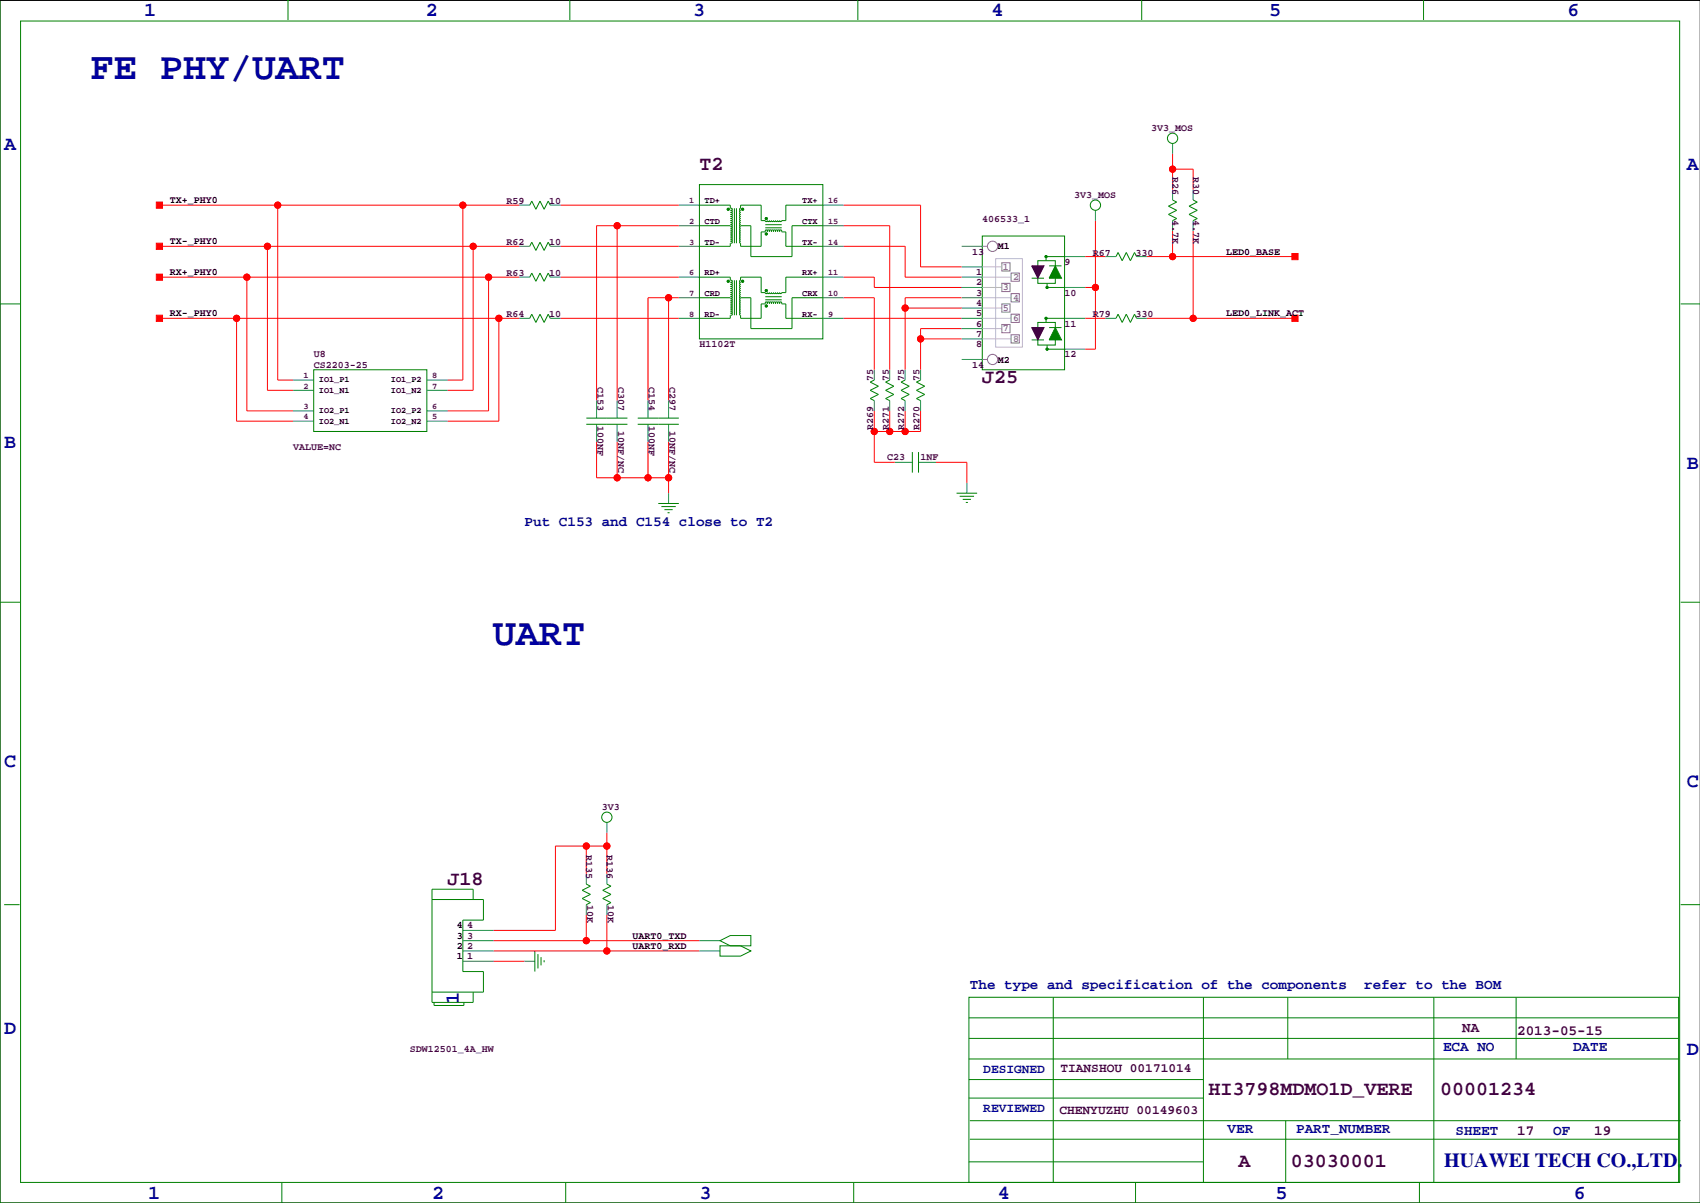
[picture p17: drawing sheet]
<svg xmlns="http://www.w3.org/2000/svg" width="420mm" height="297mm" viewBox="0 0 420 297" stroke-linecap="round" stroke-linejoin="round" font-family="sans-serif">
<defs><g id="words">
<g font-size="9.5" fill="#0000a0">
<text x="22.4" y="19.5">FE PHY/UART</text>
<text x="121.7" y="159.2">UART</text>
</g>
<g font-size="4.9" fill="#0000a0">
<text x="35.6" y="3.9">1</text>
<text x="105.2" y="3.9">2</text>
<text x="171.2" y="3.9">3</text>
<text x="244.9" y="3.9">4</text>
<text x="313.4" y="3.9">5</text>
<text x="387.1" y="3.9">6</text>
<text x="1" y="36.9">A</text>
<text x="416.6" y="42">A</text>
<text x="1" y="110.6">B</text>
<text x="416.6" y="115.7">B</text>
<text x="1" y="189.3">C</text>
<text x="416.6" y="194.4">C</text>
<text x="113.3" y="247.9" transform="rotate(-90 113.3 247.9)">1</text>
<text x="1" y="255.4">D</text>
<text x="416.6" y="260.5">D</text>
<text x="356.6" y="288">HUAWEI TECH CO.,LTD.</text>
<text x="36.6" y="296">1</text>
<text x="106.7" y="296">2</text>
<text x="172.7" y="296">3</text>
<text x="246.4" y="296">4</text>
<text x="315" y="296">5</text>
<text x="388.6" y="296">6</text>
</g>
<g font-size="4.9" fill="#400040">
<text x="172.7" y="42">T2</text>
<text x="242.6" y="94.5">J25</text>
<text x="110.5" y="218.6">J18</text>
<text x="298.5" y="270.5">HI3798MDMO1D_VERE</text>
<text x="355.6" y="270.5">00001234</text>
<text x="305.9" y="288.3">A</text>
<text x="318.8" y="288.3">03030001</text>
</g>
<g font-size="3.5" fill="#0000a0">
<text x="129.5" y="129.9">Put C153 and C154 close to T2</text>
<text x="239.5" y="244.2">The type and specification of the components</text>
<text x="336.9" y="244.2">refer to the BOM</text>
<text x="356.4" y="259.4">ECA NO</text>
<text x="388.5" y="259.4">DATE</text>
<text x="303.1" y="279.7">VER</text>
<text x="320.1" y="279.7">PART_NUMBER</text>
<text x="359.4" y="280.3">SHEET</text>
<text x="383.5" y="280.3">OF</text>
</g>
<g font-size="3.5" fill="#400040">
<text x="361.1" y="254.9">NA</text>
<text x="374.6" y="255.7">2013-05-15</text>
<text x="374.6" y="280.3">17</text>
<text x="393.7" y="280.3">19</text>
</g>
<g font-size="3.2" fill="#0000a0">
<text x="242.8" y="264.9">DESIGNED</text>
<text x="242.8" y="274.5">REVIEWED</text>
</g>
<g font-size="3.2" fill="#400040">
<text x="261.9" y="264.7">TIANSHOU 00171014</text>
<text x="261.6" y="275.1">CHENYUZHU 00149603</text>
</g>
<g font-size="2.5" fill="#400040">
<text x="284.3" y="32.4">3V3_MOS</text>
<text x="289.5" y="43.7" transform="rotate(90 289.5 43.7)">R26</text>
<text x="294.6" y="43.7" transform="rotate(90 294.6 43.7)">R30</text>
<text x="125.1" y="50.4">R59</text>
<text x="135.6" y="50.4">10</text>
<text x="265.2" y="48.9">3V3_MOS</text>
<text x="242.6" y="54.8">406533_1</text>
<text x="289.5" y="54.2" transform="rotate(90 289.5 54.2)">4.7K</text>
<text x="294.6" y="54.2" transform="rotate(90 294.6 54.2)">4.7K</text>
<text x="125.1" y="60.6">R62</text>
<text x="135.6" y="60.6">10</text>
<text x="240" y="62.9">13</text>
<text x="262.9" y="65.4">9</text>
<text x="269.9" y="63.1">R67</text>
<text x="280.4" y="63.1">330</text>
<text x="125.1" y="68.2">R63</text>
<text x="135.6" y="68.2">10</text>
<text x="241.1" y="67.9">1</text>
<text x="241.1" y="70.5">2</text>
<text x="241.1" y="73">3</text>
<text x="241.1" y="75.6">4</text>
<text x="262.9" y="73">10</text>
<text x="125.1" y="78.3">R64</text>
<text x="135.6" y="78.3">10</text>
<text x="241.1" y="78.1">5</text>
<text x="241.1" y="80.6">6</text>
<text x="241.1" y="83.2">7</text>
<text x="262.9" y="80.6">11</text>
<text x="269.9" y="78.3">R79</text>
<text x="280.4" y="78.3">330</text>
<text x="77.5" y="88.3">U8</text>
<text x="172.7" y="85.7">H1102T</text>
<text x="241.1" y="85.7">8</text>
<text x="262.9" y="88.3">12</text>
<text x="77.5" y="90.8">CS2203-25</text>
<text x="147.5" y="95.5" transform="rotate(90 147.5 95.5)">C153</text>
<text x="152.6" y="95.5" transform="rotate(90 152.6 95.5)">C307</text>
<text x="160.2" y="95.5" transform="rotate(90 160.2 95.5)">C154</text>
<text x="165.3" y="95.5" transform="rotate(90 165.3 95.5)">C297</text>
<text x="215.6" y="94.1" transform="rotate(-90 215.6 94.1)">75</text>
<text x="219.5" y="94.1" transform="rotate(-90 219.5 94.1)">75</text>
<text x="223.3" y="94.1" transform="rotate(-90 223.3 94.1)">75</text>
<text x="227.1" y="94.1" transform="rotate(-90 227.1 94.1)">75</text>
<text x="240" y="90.8">14</text>
<text x="147.5" y="105.3" transform="rotate(90 147.5 105.3)">100NF</text>
<text x="152.6" y="106.5" transform="rotate(90 152.6 106.5)">10NF/NC</text>
<text x="160.2" y="105.3" transform="rotate(90 160.2 105.3)">100NF</text>
<text x="165.3" y="106.5" transform="rotate(90 165.3 106.5)">10NF/NC</text>
<text x="215.6" y="106.1" transform="rotate(-90 215.6 106.1)">R269</text>
<text x="219.5" y="106.1" transform="rotate(-90 219.5 106.1)">R271</text>
<text x="223.3" y="106.1" transform="rotate(-90 223.3 106.1)">R272</text>
<text x="227.1" y="106.1" transform="rotate(-90 227.1 106.1)">R270</text>
<text x="72.4" y="111.1">VALUE=NC</text>
<text x="219.1" y="113.7">C23</text>
<text x="227.3" y="113.7">1NF</text>
<text x="148.6" y="200">3V3</text>
<text x="144.8" y="211.1" transform="rotate(90 144.8 211.1)">R135</text>
<text x="149.8" y="211.1" transform="rotate(90 149.8 211.1)">R136</text>
<text x="145" y="223.4" transform="rotate(90 145 223.4)">10K</text>
<text x="150.1" y="223.4" transform="rotate(90 150.1 223.4)">10K</text>
<text x="115.4" y="231.8">3</text>
<text x="115.4" y="229.2">4</text>
<text x="115.4" y="236.8">1</text>
<text x="115.4" y="234.3">2</text>
<text x="101.2" y="259.7">SDW12501_4A_HW</text>
</g>
<g font-size="2.5">
<text x="41.9" y="50.2">TX+_PHY0</text>
<text x="41.9" y="60.3">TX-_PHY0</text>
<text x="246.4" y="61.5">M1</text>
<text x="302.8" y="62.9">LED0_BASE</text>
<text x="41.9" y="67.9">RX+_PHY0</text>
<text x="41.9" y="78.1">RX-_PHY0</text>
<text x="302.8" y="78.1">LED0_LINK_ACT</text>
<text x="246.4" y="89.5">M2</text>
<text x="112.8" y="231.8">3</text>
<text x="112.8" y="229.2">4</text>
<text x="156.2" y="231.8">UART0_TXD</text>
<text x="112.8" y="236.8">1</text>
<text x="112.8" y="234.3">2</text>
<text x="156.2" y="234.3">UART0_RXD</text>
</g>
<g font-size="2.5" fill="#808080">
<text x="247.6" y="66.6">1</text>
<text x="247.6" y="71.7">3</text>
<text x="250.2" y="69.1">2</text>
<text x="247.6" y="76.8">5</text>
<text x="250.2" y="74.2">4</text>
<text x="247.6" y="81.8">7</text>
<text x="250.2" y="79.3">6</text>
<text x="250.2" y="84.4">8</text>
</g>
<g font-size="2.1" fill="#400040">
<text x="170.2" y="50.2">1</text>
<text x="204.5" y="50.2">16</text>
<text x="170.2" y="55.3">2</text>
<text x="204.5" y="55.3">15</text>
<text x="170.2" y="60.4">3</text>
<text x="204.5" y="60.4">14</text>
<text x="170.2" y="68">6</text>
<text x="204.5" y="68">11</text>
<text x="170.2" y="73.1">7</text>
<text x="204.5" y="73.1">10</text>
<text x="170.2" y="78.2">8</text>
<text x="204.5" y="78.2">9</text>
<text x="74.9" y="93.4">1</text>
<text x="74.9" y="95.9">2</text>
<text x="106.7" y="95.9">7</text>
<text x="106.7" y="93.4">8</text>
<text x="74.9" y="101">3</text>
<text x="106.7" y="101">6</text>
<text x="74.9" y="103.6">4</text>
<text x="106.7" y="103.6">5</text>
</g>
<g font-size="2.1">
<text x="174" y="50.2">TD+</text>
<text x="198.1" y="50.2">TX+</text>
<text x="174" y="55.3">CTD</text>
<text x="198.1" y="55.3">CTX</text>
<text x="174" y="60.4">TD-</text>
<text x="198.1" y="60.4">TX-</text>
<text x="174" y="68">RD+</text>
<text x="198.1" y="68">RX+</text>
<text x="174" y="73.1">CRD</text>
<text x="198.1" y="73.1">CRX</text>
<text x="174" y="78.2">RD-</text>
<text x="198.1" y="78.2">RX-</text>
<text x="78.7" y="94.4">IO1_P1</text>
<text x="96.5" y="94.4">IO1_P2</text>
<text x="78.7" y="97">IO1_N1</text>
<text x="96.5" y="97">IO1_N2</text>
<text x="78.7" y="102.1">IO2_P1</text>
<text x="78.7" y="104.6">IO2_N1</text>
<text x="96.5" y="104.6">IO2_N2</text>
<text x="96.5" y="102.1">IO2_P2</text>
</g>
</g></defs>
<path d="M419.9 .1h-419.9v296.9h419.9" fill="none" stroke="#000" stroke-width=".25"/>
<g fill="none" stroke="#f00" stroke-width=".25">
<path d="M289.6 38v8.8M39.4 50.7h88.9M68.6 50.7v43.1h3.8M114.3 50.7v43.1h-3.8M138.4 50.7h29.2M152.4 55.7v43.2M167.6 55.7h-20.3v43.2M208.3 50.7h19v15.2h10.2M208.3 55.7h11.4v35.6M270.5 54.5v31.7h-2.5M289.6 57v6.4M289.6 41.8h5v5"/>
<path d="M294.6 57v21.6M39.4 60.8h88.9M39.4 68.4h88.9M39.4 78.6h88.9M58.4 78.6v25.4h14M61 68.4v33.1h11.4M66 60.8v35.6h6.4M116.8 60.8v35.6h-6.3M120.6 68.4v33.1h-10.1M123.2 78.6v25.4h-12.7M138.4 60.8h29.2M138.4 68.4h29.2"/>
<path d="M138.4 78.6h29.2M165.1 73.5v25.4M167.6 73.5h-7.6v25.4M208.3 60.8h15.2v7.6h14M208.3 68.4h7.6v2.6h21.6M208.3 78.6h29.2M208.3 73.5h7.6v17.8M223.5 76.1h14M237.5 73.5h-14v17.8M268 78.6h5M268 63.4h5M268 71h2.5"/>
<path d="M283.2 78.6h36.6M283.2 63.4h36.6M227.3 83.7h10.2M237.5 81.1h-10.2v10.2M147.3 109.1v8.9h17.8M152.4 109.1v8.9M160 109.1v8.9M165.1 109.1v12.7M215.9 101.5v12.7h5.1M219.7 101.5v5M223.5 101.5v5M227.3 101.5v5h-11.4"/>
<path d="M231.1 114.2h7.7v5M144.8 208.9v6.9M149.9 205.6v10.2M149.9 208.9h-12.7v20.8h-15.3M121.9 237.3h7.6M121.9 232.3h50.8M121.9 234.8h50.8M144.8 225.9v6.4M149.9 225.9v8.9"/>
<circle cx="68.6" cy="50.7" r=".76"/>
<circle cx="114.3" cy="50.7" r=".76"/>
<circle cx="152.4" cy="55.7" r=".76"/>
<circle cx="289.6" cy="41.8" r=".76"/>
<circle cx="58.4" cy="78.6" r=".76"/>
<circle cx="61" cy="68.4" r=".76"/>
<circle cx="66" cy="60.8" r=".76"/>
<circle cx="116.8" cy="60.8" r=".76"/>
<circle cx="120.7" cy="68.4" r=".76"/>
<circle cx="123.2" cy="78.6" r=".76"/>
<circle cx="165.1" cy="73.5" r=".76"/>
<circle cx="223.5" cy="76.1" r=".76"/>
<circle cx="270.5" cy="71" r=".76"/>
<circle cx="289.6" cy="63.4" r=".76"/>
<circle cx="294.6" cy="78.6" r=".76"/>
<circle cx="227.3" cy="83.7" r=".76"/>
<circle cx="152.4" cy="118" r=".76"/>
<circle cx="160" cy="118" r=".76"/>
<circle cx="165.1" cy="118" r=".76"/>
<circle cx="215.9" cy="106.5" r=".76"/>
<circle cx="219.7" cy="106.5" r=".76"/>
<circle cx="223.5" cy="106.5" r=".76"/>
<circle cx="144.8" cy="208.9" r=".76"/>
<circle cx="149.9" cy="208.9" r=".76"/>
<circle cx="144.8" cy="232.3" r=".76"/>
<circle cx="149.9" cy="234.8" r=".76"/>
</g>
<g fill="#f00" stroke="#f00" stroke-width=".25">
<path d="M38.6 49.9h1.5v1.5h-1.5z" fill-rule="evenodd"/>
<path d="M38.6 60.1h1.5v1.5h-1.5z" fill-rule="evenodd"/>
<path d="M38.6 67.7h1.5v1.5h-1.5z" fill-rule="evenodd"/>
<path d="M38.6 77.8h1.5v1.6h-1.5z" fill-rule="evenodd"/>
<path d="M319 77.8h1.5v1.6h-1.5z" fill-rule="evenodd"/>
<path d="M319 62.6h1.5v1.5h-1.5z" fill-rule="evenodd"/>
<circle cx="114.3" cy="50.7" r=".76"/>
<circle cx="68.6" cy="50.7" r=".76"/>
<circle cx="116.8" cy="60.8" r=".76"/>
<circle cx="66" cy="60.8" r=".76"/>
<circle cx="120.7" cy="68.4" r=".76"/>
<circle cx="61" cy="68.4" r=".76"/>
<circle cx="123.2" cy="78.6" r=".76"/>
<circle cx="58.4" cy="78.6" r=".76"/>
<circle cx="289.6" cy="41.8" r=".76"/>
<circle cx="294.6" cy="78.6" r=".76"/>
<circle cx="289.6" cy="63.4" r=".76"/>
<circle cx="165.1" cy="73.5" r=".76"/>
<circle cx="165.1" cy="118" r=".76"/>
<circle cx="152.4" cy="118" r=".76"/>
<circle cx="160" cy="118" r=".76"/>
<circle cx="227.3" cy="83.7" r=".76"/>
<circle cx="223.5" cy="106.5" r=".76"/>
<circle cx="219.7" cy="106.5" r=".76"/>
<circle cx="215.9" cy="106.5" r=".76"/>
<circle cx="223.5" cy="76.1" r=".76"/>
<circle cx="152.4" cy="55.7" r=".76"/>
<circle cx="270.5" cy="71" r=".76"/>
<circle cx="144.8" cy="232.3" r=".76"/>
<circle cx="149.9" cy="234.8" r=".76"/>
<circle cx="149.9" cy="208.9" r=".76"/>
<circle cx="144.8" cy="208.9" r=".76"/>
</g>
<g fill="none" stroke="#008080" stroke-width=".25">
<path d="M289.6 35.4v2.6M128.3 50.7h2.5M135.9 50.7h2.5M167.6 55.7h5.1M167.6 50.7h5.1M203.2 55.7h5.1M203.2 50.7h5.1M270.5 51.9v2.6M289.6 46.8v2.6M289.6 54.5v2.5M294.6 46.8v2.6M294.6 54.5v2.5"/>
<path d="M128.3 78.6h2.5M128.3 68.4h2.5M128.3 60.8h2.5M135.9 78.6h2.5M135.9 68.4h2.5M135.9 60.8h2.5M167.6 78.6h5.1M167.6 68.4h5.1M167.6 73.5h5.1M167.6 60.8h5.1M203.2 78.6h5.1M203.2 68.4h5.1"/>
<path d="M203.2 73.5h5.1M203.2 60.8h5.1M237.5 71h5.1M237.5 78.6h5.1M237.5 65.9h5.1M237.5 68.4h5.1M237.5 73.5h5.1M237.5 76.1h5.1M237.5 60.8h5.1M262.9 63.4h5.1M262.9 71h5.1M262.9 78.6h5.1"/>
<path d="M273 63.4h2.6M273 78.6h2.6M280.7 63.4h2.5M280.7 78.6h2.5M72.4 93.8h5.1M72.4 96.4h5.1M105.4 93.8h5.1M105.4 96.4h5.1M147.3 98.9v4.3M152.4 98.9v4.3M160 98.9v4.3M165.1 98.9v4.3"/>
<path d="M215.9 91.3v2.5M215.9 98.9v2.6M219.7 91.3v2.5M219.7 98.9v2.6M223.5 91.3v2.5M223.5 98.9v2.6M227.3 91.3v2.5M227.3 98.9v2.6M237.5 81.1h5.1M237.5 83.7h5.1M237.5 88.8h5.1M262.9 86.2h5.1"/>
<path d="M72.4 101.5h5.1M72.4 104h5.1M105.4 101.5h5.1M105.4 104h5.1M147.3 104.8v4.3M152.4 104.8v4.3M160 104.8v4.3M165.1 104.8v4.3M221 114.2h4.3M226.8 114.2h4.3M238.8 119.2v2.6M165.1 121.8v2.5"/>
<path d="M144.8 215.8v2.5M149.9 203.1v2.5M149.9 215.8v2.5M114.3 237.3h7.6M114.3 234.8h7.6M114.3 232.3h7.6M114.3 229.7h7.6M129.5 237.3h2.6M144.8 223.4v2.5M149.9 223.4v2.5M172.7 234.8h5.1M172.7 232.3h5.1"/>
</g>
<g fill="none" stroke="#008000" stroke-width=".25">
<path d="M0 -.1v297.1h419.9M71.1 0v4.9M140.7 0v4.9M211.8 0v4.9M281.9 0v4.9M351.5 0v4.9M5.1 5.2h409.7v286.8h-409.7zM130.8 50.7l.5-1.1 1 2.1 1-2.1 1.1 2.1 1-2.1 .5 1.1M172.7 45.6h30.5v38.1h-30.5zM172.7 50.7h7.6v.7M172.7 55.7h7.6M180.4 59.6h.4v.2v.2h-.4"/>
<path d="M180.4 59.1h.4v.2v.2h-.4M180.4 58.6h.4v.2v.2h-.4M180.4 58.1h.4v.2v.2h-.4M180.4 57.6h.4v.2v.2h-.4M180.4 57.1h.4v.2v.1h-.4M180.4 56.6h.4v.2v.1h-.4M180.4 56.1h.4v.1v.2h-.4M180.4 55.6h.4v.1v.2h-.4M180.4 55.1h.4v.1v.2h-.4M180.4 54.5h.4v.2v.2h-.4M180.4 54h.4v.2v.2h-.4M180.4 53.5h.4v.2v.2h-.4"/>
<path d="M180.4 53h.4v.2v.2h-.4M180.4 52.5h.4v.2v.2h-.4M180.4 52h.4v.2v.2h-.4M180.4 51.5h.4v.2v.2h-.4M181.4 51.4v8.7M181.9 51.4v8.7M182.9 55.7h2.5v7.7h10.2v-7.7h7.6M189 56.2h4M189 55.5h4M189.1 57.2v-.4h.1h.2v.4M189.6 57.2v-.4h.1h.2v.4M190.1 57.2v-.4h.1h.2v.4"/>
<path d="M190.6 57.2v-.4h.2h.1v.4M191.1 57.2v-.4h.2h.1v.4M191.6 57.2v-.4h.2h.1v.4M192.1 57.2v-.4h.2h.2v.4M192.6 57.2v-.4h.2h.2v.4M193 57.3h1.1v3.5h9.1M203.2 50.7h-9.1v3.8h-1.1l-.2 .2-.3-.2-.2 .2-.3-.2-.2 .2-.3-.2-.2 .2-.3-.2-.2 .2-.3-.2-.3 .2-.2-.2-.3 .2-.2-.2-.3 .2-.2-.2h-1v-3.8h-5.1v.7l-.3 .3 .3 .2-.3 .3 .3 .2-.3 .3 .3 .2-.3 .3 .3 .3-.3 .2 .3 .3-.3 .2 .3 .3-.3 .2 .3 .3-.3 .2 .3 .3-.3 .2 .3 .3-.3 .2 .3 .3-.3 .3 .3 .2-.3 .3 .3 .2-.3 .3 .3 .2-.3 .3 .3 .2-.3 .3 .3 .2-.3 .3 .3 .2-.3 .3 .3 .3v.7h5.1v-3.5h1M242.6 58.3h20.3v33h-20.3zM289.6 49.4l1 .5-2.1 1 2.1 1-2.1 1 2.1 1.1-1 .5M294.6 49.4l1.1 .5-2.1 1 2.1 1-2.1 1 2.1 1.1-1.1 .5M0 75h5.1M130.8 60.8l.5-1 1 2 1-2 1.1 2 1-2 .5 1"/>
<path d="M130.8 68.4l.5-1 1 2.1 1-2.1 1.1 2.1 1-2.1 .5 1M130.8 78.6l.5-1 1 2 1-2 1.1 2 1-2 .5 1M172.7 73.5h7.6M172.7 68.4h7.6v.8M180.3 77.8v.8h-7.6M180.3 60.1v.7h-7.6M180.4 77.4h.4v.2v.2h-.4M180.4 76.9h.4v.2v.2h-.4M180.4 76.4h.4v.2v.1h-.4M180.4 75.9h.4v.2v.1h-.4M180.4 75.4h.4v.2v.1h-.4M180.4 74.9h.4v.1v.2h-.4"/>
<path d="M180.4 74.4h.4v.1v.2h-.4M180.4 73.8h.4v.2v.2h-.4M180.4 73.3h.4v.2v.2h-.4M180.4 72.8h.4v.2v.2h-.4M180.4 72.3h.4v.2v.2h-.4M180.4 71.8h.4v.2v.2h-.4M180.4 71.3h.4v.2v.2h-.4M180.4 70.8h.4v.2v.2h-.4M180.4 70.3h.4v.2v.2h-.4M180.4 69.8h.4v.2v.1h-.4M180.4 69.3h.4v.2v.1h-.4M181.4 69.2v8.6"/>
<path d="M181.9 69.2v8.6M182.9 73.5h2.5v7.6h10.2v-7.6h7.6M189 74h4M189 73.3h4M189.1 75v-.4l.1-.1 .2 .1v.4M189.6 75v-.4l.1-.1 .2 .1v.4M190.1 75v-.4l.1-.1 .2 .1v.4M190.6 75v-.4l.2-.1 .1 .1v.4M191.1 75v-.4l.2-.1 .1 .1v.4M191.6 75v-.4l.2-.1 .1 .1v.4M192.1 75v-.4l.2-.1 .2 .1v.4M192.6 75v-.4l.2-.1 .2 .1v.4"/>
<path d="M193 75h1.1v3.6h9.1M203.2 68.4h-9.1v3.8h-1.1l-.2 .3-.3-.3-.2 .3-.3-.3-.2 .3-.3-.3-.2 .3-.3-.3-.2 .3-.3-.3-.3 .3-.2-.3-.3 .3-.2-.3-.3 .3-.2-.3h-1v-3.8h-5.1v.8l-.3 .3 .3 .2-.3 .3 .3 .2-.3 .3 .3 .2-.3 .3 .3 .2-.3 .3 .3 .2-.3 .3 .3 .2-.3 .3 .3 .3-.3 .2 .3 .3-.3 .2 .3 .3-.3 .2 .3 .3-.3 .2 .3 .3-.3 .2 .3 .3-.3 .3 .3 .2-.3 .3 .3 .2-.3 .3 .3 .2-.3 .3 .3 .2-.3 .3 .3 .2v.8h5.1v-3.6h1M254.8 68.7h3M256.3 65.6v-1.2h4.3v1.2M256.3 68.7v1.3h4.3v-1.3M258.6 70v1h4.3M259.1 65.6h3M262.9 63.4h-4.6v1M262.9 78.6h-4.6v1M275.6 78.6l.5-1 1 2 1-2 1 2 1.1-2 .5 1M275.6 63.4l.5-1.1 1 2.1 1-2.1 1 2.1 1.1-2.1 .5 1.1M415 75h4.9"/>
<path d="M77.5 91.3h27.9v15.2h-27.9zM215.9 93.8l-1 .5 2 1.1-2 1 2 1-2 1 1 .5M219.7 93.8l-1 .5 2 1.1-2 1 2 1-2 1 1 .5M223.5 93.8l-1 .5 2 1.1-2 1 2 1-2 1 1 .5M227.3 93.8l-1 .5 2 1.1-2 1 2 1-2 1 1 .5M254.8 83.9h3M256.3 80.9v-1.3h4.3v1.3M256.3 83.9v1.3h4.3v-1.3M258.6 85.2v1h4.3M259.1 80.9h3M144.8 103.2h10.1M144.8 104.8h10.1"/>
<path d="M157.5 103.2h10.1M157.5 104.8h10.1M225.3 111.6v5.1M226.8 111.6v5.1M162.6 124.3h5M163.3 125.1h3.6M164.1 125.8h2M164.8 126.6h.6M236.2 121.8h5.1M237 122.5h3.5M237.7 123.3h2.1M238.5 124.1h.5"/>
<path d="M0 148.7h5.1M415 148.7h4.9M144.8 218.3l1 .5-2 1 2 1-2 1.1 2 1-1 .5M149.9 218.3l1 .5-2.1 1 2.1 1-2.1 1.1 2.1 1-1 .5M1 223.4h3.8M106.7 222.1h12.7v5.1h-5.1v12.7h5.1v5.1h-12.7M116.8 222.1v-2.5h-10.1v27.9h10.1v-2.5M132.1 234.8v5.1M132.8 235.6v3.5M133.6 236.3v2.1M134.4 237.1v.5M177.8 232.3l2.5-1.3h5.1v2.5h-5.1z"/>
<path d="M177.8 233.5h5.1l2.5 1.3-2.5 1.3h-5.1zM415 223.4h4.9M107.2 247.5v.8h7.4v-.8M239.3 246.2h175.2v45.8h-175.2zM239.3 251.3h175.2M239.3 256.4h175.2M260.1 246.2v45.8M297.2 246.2v45.8M318 246.2v15.3M354.1 246.2v45.8M374.4 246.2v15.3M239.3 266.6h57.9"/>
<path d="M239.3 261.5h175.2M239.3 271.1h57.9M239.5 276.7h175.5M317.5 276.7v15.3M69.6 292v5M139.7 292v5M210.8 292v5M239.3 286.9h57.9M239.5 281.3h175M280.4 292v5M350.5 292v5M383.5 287.4h.1"/>
<circle cx="289.6" cy="34.1" r="1.27"/>
<circle cx="179.8" cy="51.7" r=".25"/>
<circle cx="183.4" cy="51.7" r=".25"/>
<circle cx="189.2" cy="54" r=".25"/>
<circle cx="189.2" cy="57.8" r=".25"/>
<circle cx="270.5" cy="50.7" r="1.27"/>
<circle cx="179.8" cy="69.5" r=".25"/>
<circle cx="183.4" cy="69.5" r=".25"/>
<circle cx="189.2" cy="71.7" r=".25"/>
<circle cx="189.2" cy="75.6" r=".25"/>
<circle cx="258.3" cy="78.6" r=".25"/>
<circle cx="258.3" cy="63.4" r=".25"/>
<circle cx="258.6" cy="71" r=".25"/>
<circle cx="258.6" cy="86.2" r=".25"/>
<circle cx="149.9" cy="201.8" r="1.27"/>
</g>
<g fill="none" stroke="#808080" stroke-width=".25">
<path d="M242.6 60.8h1.2M247.4 64.9h2v2h-2zM247.4 70h2v2h-2zM247.4 75h2v2.1h-2zM249.7 67.4h2v2.1h-2zM249.7 77.6h2v2h-2zM249.7 72.5h2v2h-2zM242.6 88.8h1.2M247.4 80.1h2v2.1h-2zM249.7 82.7h2v2h-2z"/>
<circle cx="245.1" cy="60.8" r="1.27"/>
<circle cx="245.1" cy="88.8" r="1.27"/>
</g>
<g fill="#008000" stroke="#008000" stroke-width=".25">
<path d="M260.6 80.9l1.5 3h-3z" fill-rule="evenodd"/>
<path d="M260.6 65.6l1.5 3.1h-3z" fill-rule="evenodd"/>
<circle cx="258.6" cy="71" r=".25"/>
<circle cx="258.3" cy="63.4" r=".25"/>
<circle cx="258.6" cy="86.2" r=".25"/>
<circle cx="258.3" cy="78.6" r=".25"/>
<circle cx="189.2" cy="54" r=".25"/>
<circle cx="189.2" cy="57.8" r=".25"/>
<circle cx="189.2" cy="71.7" r=".25"/>
<circle cx="189.2" cy="75.6" r=".25"/>
<circle cx="183.4" cy="69.5" r=".25"/>
<circle cx="179.8" cy="69.5" r=".25"/>
<circle cx="183.4" cy="51.7" r=".25"/>
<circle cx="179.8" cy="51.7" r=".25"/>
</g>
<path d="M242.6 71h4.8M242.6 73.5h7.1M242.6 76.1h4.8M242.6 78.6h7.1M242.6 68.4h7.1M242.6 65.9h4.8M245.9 63.9h6.6v21.8h-6.6zM242.6 81.1h4.8M242.6 83.7h7.1" fill="none" stroke="#c0c0c0" stroke-width=".25"/>
<g fill="#400040" stroke="#400040" stroke-width=".25">
<path d="M254.8 80.9h3l-1.5 3z" fill-rule="evenodd"/>
<path d="M254.8 65.6h3l-1.5 3.1z" fill-rule="evenodd"/>
</g>
<use href="#words"/>
</svg>
